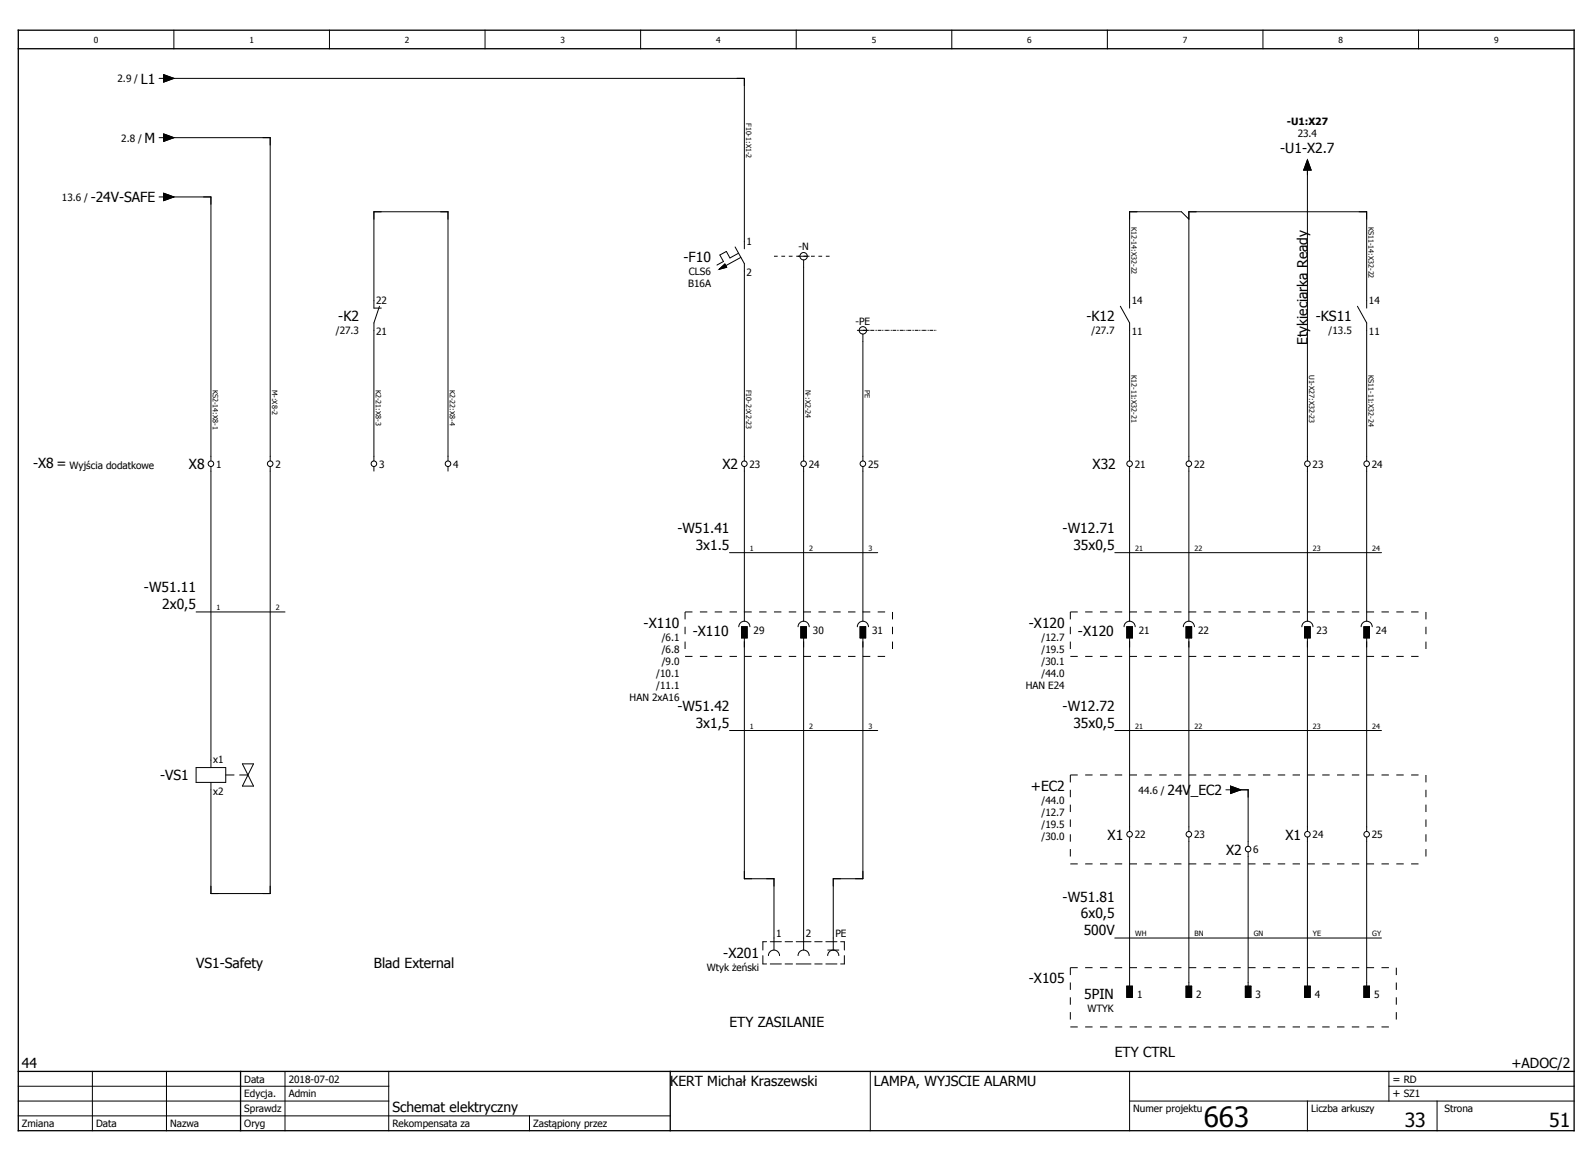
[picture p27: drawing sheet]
<svg xmlns="http://www.w3.org/2000/svg" width="430mm" height="310mm" viewBox="0 0 430 310" stroke-linecap="round" stroke-linejoin="round" font-family="sans-serif">
<defs><g id="words">
<text font-size="7.5" x="324.9" y="304.2">663</text>
<g font-size="5.3">
<text x="379.2" y="304.2">33</text>
<text x="418.2" y="304.2">51</text>
</g>
<g font-size="3.7">
<text x="38" y="22.6">L1</text>
<text x="39" y="38.6">M</text>
<text x="345.6" y="41.4">-U1-X2.7</text>
<text x="24.5" y="54.6">-24V-SAFE</text>
<text x="184.5" y="70.6">-F10</text>
<text x="91.3" y="86.6">-K2</text>
<text x="293.3" y="86.6">-K12</text>
<text x="355.2" y="86.6">-KS11</text>
<text x="352.9" y="93.2" transform="rotate(-90 352.9 93.2)">Etykieciarka Ready</text>
<text x="8.9" y="126.4">-X8 =</text>
<text x="51" y="126.6">X8</text>
<text x="195" y="126.6">X2</text>
<text x="295" y="126.6">X32</text>
<text x="182.9" y="143.9">-W51.41</text>
<text x="286.9" y="143.9">-W12.71</text>
<text x="187.8" y="148.4">3x1.5</text>
<text x="289.8" y="148.4">35x0,5</text>
<text x="38.9" y="159.9">-W51.11</text>
<text x="43.8" y="164.4">2x0,5</text>
<text x="173.8" y="169.4">-X110</text>
<text x="187" y="171.6">-X110</text>
<text x="277.8" y="169.4">-X120</text>
<text x="291" y="171.6">-X120</text>
<text x="182.9" y="191.9">-W51.42</text>
<text x="286.9" y="191.9">-W12.72</text>
<text x="187.8" y="196.4">3x1,5</text>
<text x="289.8" y="196.4">35x0,5</text>
<text x="43.2" y="210.6">-VS1</text>
<text x="278.3" y="213.4">+EC2</text>
<text x="315.2" y="214.6">24V_EC2</text>
<text x="299" y="226.6">X1</text>
<text x="347" y="226.6">X1</text>
<text x="331" y="230.6">X2</text>
<text x="286.9" y="243.3">-W51.81</text>
<text x="291.8" y="247.9">6x0,5</text>
<text x="292.6" y="252.4">500V</text>
<text x="52.9" y="261.2">VS1-Safety</text>
<text x="100.9" y="261.2">Blad External</text>
<text x="195.3" y="258.6">-X201</text>
<text x="277.8" y="265.4">-X105</text>
<text x="292.7" y="269.6">5PIN</text>
<text x="196.9" y="277.2">ETY ZASILANIE</text>
<text x="300.9" y="285.2">ETY CTRL</text>
<text x="5.9" y="288.2">44</text>
<text x="180.9" y="293.2">KERT Michał Kraszewski</text>
<text x="235.9" y="293.2">LAMPA, WYJSCIE ALARMU</text>
<text x="408" y="288.2">+ADOC/2</text>
<text x="105.9" y="300.2">Schemat elektryczny</text>
</g>
<g font-size="3">
<text x="375.9" y="292.2">= RD</text>
<text x="375.9" y="296.2">+ SZ1</text>
</g>
<g font-size="2.7">
<text x="31.7" y="22.2">2.9 /</text>
<text x="347.4" y="33.8">-U1:X27</text>
<text x="32.8" y="38.2">2.8 /</text>
<text x="350.3" y="37.1">23.4</text>
<text x="16.7" y="54.2">13.6 /</text>
<text x="201.5" y="66">1</text>
<text x="215.5" y="67.6">-N</text>
<text x="185.8" y="77.4">B16A</text>
<text x="186" y="74.1">CLS6</text>
<text x="201.5" y="74.4">2</text>
<text x="101.5" y="82">22</text>
<text x="305.5" y="82">14</text>
<text x="369.5" y="82">14</text>
<text x="230.9" y="87.6">-PE</text>
<text x="90.7" y="90.1">/27.3</text>
<text x="101.5" y="90.4">21</text>
<text x="294.7" y="90.1">/27.7</text>
<text x="305.5" y="90.4">11</text>
<text x="358.7" y="90.1">/13.5</text>
<text x="369.5" y="90.4">11</text>
<text x="18.8" y="126.6">Wyjścia dodatkowe</text>
<text x="58.3" y="126.2">1</text>
<text x="74.3" y="126.2">2</text>
<text x="102.3" y="126.2">3</text>
<text x="122.3" y="126.2">4</text>
<text x="202.3" y="126.2">23</text>
<text x="218.3" y="126.2">24</text>
<text x="234.3" y="126.2">25</text>
<text x="306.3" y="126.2">21</text>
<text x="322.3" y="126.2">22</text>
<text x="354.3" y="126.2">23</text>
<text x="370.3" y="126.2">24</text>
<text x="178.6" y="172.9">/6.1</text>
<text x="203.4" y="171.2">29</text>
<text x="219.4" y="171.2">30</text>
<text x="235.4" y="171.2">31</text>
<text x="281.2" y="172.9">/12.7</text>
<text x="307.4" y="171.2">21</text>
<text x="323.4" y="171.2">22</text>
<text x="355.4" y="171.2">23</text>
<text x="371.4" y="171.2">24</text>
<text x="178.6" y="176.1">/6.8</text>
<text x="178.6" y="179.4">/9.0</text>
<text x="281.2" y="176.1">/19.5</text>
<text x="281.2" y="179.4">/30.1</text>
<text x="177.2" y="182.6">/10.1</text>
<text x="177.2" y="185.9">/11.1</text>
<text x="276.9" y="185.9">HAN E24</text>
<text x="281.2" y="182.6">/44.0</text>
<text x="170" y="189.2">HAN 2xA16</text>
<text x="57.5" y="206">x1</text>
<text x="57.5" y="214.4">x2</text>
<text x="307.4" y="214.2">44.6 /</text>
<text x="281.2" y="216.9">/44.0</text>
<text x="281.2" y="220.1">/12.7</text>
<text x="281.2" y="223.4">/19.5</text>
<text x="281.2" y="226.6">/30.0</text>
<text x="306.3" y="226.2">22</text>
<text x="322.3" y="226.2">23</text>
<text x="354.3" y="226.2">24</text>
<text x="370.3" y="226.2">25</text>
<text x="338.3" y="230.2">6</text>
<text x="209.5" y="253">1</text>
<text x="217.5" y="253">2</text>
<text x="225.5" y="253">PE</text>
<text x="190.8" y="262.1">Wtyk żeński</text>
<text x="306.9" y="269.2">1</text>
<text x="322.9" y="269.2">2</text>
<text x="338.9" y="269.2">3</text>
<text x="354.9" y="269.2">4</text>
<text x="370.9" y="269.2">5</text>
<text x="293.5" y="273.1">WTYK</text>
<text x="65.9" y="292.2">Data</text>
<text x="77.9" y="292.2">2018-07-02</text>
<text x="65.9" y="296.2">Edycja.</text>
<text x="77.9" y="296.2">Admin</text>
<text x="5.9" y="304.2">Zmiana</text>
<text x="25.9" y="304.2">Data</text>
<text x="45.9" y="304.2">Nazwa</text>
<text x="65.9" y="304.2">Oryg</text>
<text x="65.9" y="300.2">Sprawdz</text>
<text x="105.9" y="304.2">Rekompensata za</text>
<text x="143.9" y="304.2">Zastąpiony przez</text>
<text x="305.9" y="300.2">Numer projektu</text>
<text x="353.9" y="300.2">Liczba arkuszy</text>
<text x="389.9" y="300.2">Strona</text>
</g>
<g font-size="2.3">
<text x="25.3" y="11.7">0</text>
<text x="67.3" y="11.7">1</text>
<text x="109.3" y="11.7">2</text>
<text x="151.3" y="11.7">3</text>
<text x="193.3" y="11.7">4</text>
<text x="235.3" y="11.7">5</text>
<text x="277.3" y="11.7">6</text>
<text x="319.3" y="11.7">7</text>
<text x="361.3" y="11.7">8</text>
<text x="403.3" y="11.7">9</text>
</g>
<g font-size="2">
<text x="201.4" y="33.2" transform="rotate(90 201.4 33.2)">F10-1:X1-2</text>
<text x="305.4" y="61.2" transform="rotate(90 305.4 61.2)">K12-14:X32-22</text>
<text x="369.4" y="61.2" transform="rotate(90 369.4 61.2)">KS11-14:X32-22</text>
<text x="305.4" y="101.2" transform="rotate(90 305.4 101.2)">K12-11:X32-21</text>
<text x="353.4" y="101.2" transform="rotate(90 353.4 101.2)">U1-X27:X32-23</text>
<text x="369.4" y="101.2" transform="rotate(90 369.4 101.2)">KS11-11:X32-24</text>
<text x="57.4" y="105.2" transform="rotate(90 57.4 105.2)">KS2-14:X8-1</text>
<text x="73.4" y="105.2" transform="rotate(90 73.4 105.2)">M-:X8-2</text>
<text x="101.4" y="105.2" transform="rotate(90 101.4 105.2)">K2-21:X8-3</text>
<text x="121.4" y="105.2" transform="rotate(90 121.4 105.2)">K2-22:X8-4</text>
<text x="201.4" y="105.2" transform="rotate(90 201.4 105.2)">F10-2:X2-23</text>
<text x="217.4" y="105.2" transform="rotate(90 217.4 105.2)">N-:X2-24</text>
<text x="233.4" y="105.2" transform="rotate(90 233.4 105.2)">PE</text>
<text x="202.4" y="148.7">1</text>
<text x="218.4" y="148.7">2</text>
<text x="234.4" y="148.7">3</text>
<text x="306.4" y="148.7">21</text>
<text x="322.4" y="148.7">22</text>
<text x="354.4" y="148.7">23</text>
<text x="370.4" y="148.7">24</text>
<text x="58.4" y="164.7">1</text>
<text x="74.4" y="164.7">2</text>
<text x="202.4" y="196.7">1</text>
<text x="218.4" y="196.7">2</text>
<text x="234.4" y="196.7">3</text>
<text x="306.4" y="196.7">21</text>
<text x="322.4" y="196.7">22</text>
<text x="354.4" y="196.7">23</text>
<text x="370.4" y="196.7">24</text>
<text x="306.4" y="252.7">WH</text>
<text x="322.4" y="252.7">BN</text>
<text x="338.4" y="252.7">GN</text>
<text x="354.4" y="252.7">YE</text>
<text x="370.4" y="252.7">GY</text>
</g>
</g></defs>
<g fill="none" stroke="#000" stroke-width=".27">
<path d="M46.9 8.2v5M88.9 8.2v5M130.9 8.2v5M172.9 8.2v5M214.9 8.2v5M256.9 8.2v5M298.9 8.2v5M340.9 8.2v5M382.9 8.2v5M42.9 21.2h1.3M42.9 37.2h1.3M44.2 36.2l2.7 1-2.7 1z"/>
<path d="M44.2 20.2l2.7 1-2.7 1zM44.9 37.2h28v87.2M44.9 21.2h156v46M42.9 53.2h1.3M44.2 52.2l2.7 1-2.7 1zM44.9 53.2h12v71.2M320.9 59.2l-2-2h-14v26M352.9 45.9v78.5M352.9 43.2l1 2.7h-2zM194.2 72.7l1.5-1.4 .5 .8zM198.4 66.7l2.5 4.5v53.2M199.4 68.3l-2.4 1.3-.9-1.7-1.8 .9 1 1.8-1.8 .9"/>
<path d="M200 69.5l-4.1 2.2M215.4 69.2h3M216.9 70.2v54.2M102.4 82.7l-1.5 4.5v37.2M102.9 83.2h-2v-26h20v67.2M231.4 89.2h3M232.9 90.2v34.2M302.4 82.7l2.5 4.5v37.2M366.4 82.7l2.5 4.5v37.2M368.9 83.2v-26h-48v67.2M56.9 125.9v81.3M72.9 125.9v115.3h-16v-30"/>
<path d="M100.9 125.9v1.3M120.9 125.9v1.3M200.9 125.9v41.8M216.9 125.9v41.8M232.9 125.9v41.8M304.9 125.9v41.8M320.9 125.9v41.8M352.9 125.9v41.8M368.9 125.9v41.8M196.9 149.2h40M300.9 149.2h72M52.9 165.2h24"/>
<path d="M199.4 169.2a1.5 1.5 0 0 1 1.5-1.5 1.5 1.5 0 0 1 1.5 1.5M200.2 169.2h1.5v3h-1.5zM200.9 172.2v65h8v19.2M215.4 169.2a1.5 1.5 0 0 1 1.5-1.5 1.5 1.5 0 0 1 1.5 1.5M216.2 169.2h1.5v3h-1.5zM216.9 172.2v84.2M231.4 169.2a1.5 1.5 0 0 1 1.5-1.5 1.5 1.5 0 0 1 1.5 1.5M232.2 169.2h1.5v3h-1.5zM232.9 172.2v65h-8v19.2M303.4 169.2a1.5 1.5 0 0 1 1.5-1.5 1.5 1.5 0 0 1 1.5 1.5M304.2 169.2h1.5v3h-1.5zM304.9 172.2v52.2"/>
<path d="M319.4 169.2a1.5 1.5 0 0 1 1.5-1.5 1.5 1.5 0 0 1 1.5 1.5M320.2 169.2h1.5v3h-1.5zM320.9 172.2v52.2M351.4 169.2a1.5 1.5 0 0 1 1.5-1.5 1.5 1.5 0 0 1 1.5 1.5M352.2 169.2h1.5v3h-1.5zM352.9 172.2v52.2M367.4 169.2a1.5 1.5 0 0 1 1.5-1.5 1.5 1.5 0 0 1 1.5 1.5M368.2 169.2h1.5v3h-1.5zM368.9 172.2v52.2M196.9 197.2h40M300.9 197.2h72M52.9 207.2h8v4h-8z"/>
<path d="M60.9 209.2h2.3M64.7 209.2h2.2M65.4 206.2h3l-3 6h3zM330.9 213.2h1.3M332.2 212.2l2.7 1-2.7 1zM332.9 213.2h4v15.2M304.9 225.9v40.3M320.9 225.9v40.3M336.9 229.9v36.3M352.9 225.9v40.3M368.9 225.9v40.3M205.9 257.9v2.3h1"/>
<path d="M206.9 254.2h-1v2.2M207.4 257.9a1.5 1.5 0 0 1 1.5-1.5 1.5 1.5 0 0 1 1.5 1.5M207.9 254.2h3M211.9 254.2h2M214.9 254.2h4M215.4 257.9a1.5 1.5 0 0 1 1.5-1.5 1.5 1.5 0 0 1 1.5 1.5M219.9 254.2h2M222.9 254.2h3M223.4 257.9a1.5 1.5 0 0 1 1.5-1.5 1.5 1.5 0 0 1 1.5 1.5M223.4 256.4h3M226.9 254.2h1v2.2M227.9 257.9v2.3h-1"/>
<path d="M300.9 253.2h72M207.9 260.2h3M211.9 260.2h2M214.9 260.2h4M219.9 260.2h2M222.9 260.2h3M304.2 266.2h1.5v3h-1.5zM320.2 266.2h1.5v3h-1.5zM336.2 266.2h1.5v3h-1.5zM352.2 266.2h1.5v3h-1.5zM368.2 266.2h1.5v3h-1.5zM4.9 297.2h100"/>
<path d="M4.9 293.2h100M24.9 289.2v16M44.9 289.2v16M76.9 289.2v16M104.9 289.2v16M234.9 289.2v16M304.9 297.2h120M304.9 289.2v16M352.9 297.2v8M374.9 293.2h50M374.9 289.2v8M387.9 297.2v8"/>
<path d="M4.9 301.2h176M142.9 301.2v4"/>
<circle cx="216.9" cy="69.2" r="1"/>
<circle cx="232.9" cy="89.2" r="1"/>
<circle cx="56.9" cy="125.2" r=".75"/>
<circle cx="72.9" cy="125.2" r=".75"/>
<circle cx="100.9" cy="125.2" r=".75"/>
<circle cx="120.9" cy="125.2" r=".75"/>
<circle cx="200.9" cy="125.2" r=".75"/>
<circle cx="216.9" cy="125.2" r=".75"/>
<circle cx="232.9" cy="125.2" r=".75"/>
<circle cx="304.9" cy="125.2" r=".75"/>
<circle cx="320.9" cy="125.2" r=".75"/>
<circle cx="352.9" cy="125.2" r=".75"/>
<circle cx="368.9" cy="125.2" r=".75"/>
<circle cx="304.9" cy="225.2" r=".75"/>
<circle cx="320.9" cy="225.2" r=".75"/>
<circle cx="336.9" cy="229.2" r=".75"/>
<circle cx="352.9" cy="225.2" r=".75"/>
<circle cx="368.9" cy="225.2" r=".75"/>
</g>
<path d="M4.9 13.2h420M4.9 8.2h420v297h-420zM4.9 289.2h420M64.9 289.2v16M180.9 289.2v16" fill="none" stroke="#000" stroke-width=".35"/>
<path d="M208.9 69.2h16" fill="none" stroke="#000" stroke-width=".27" stroke-dasharray="1 1" stroke-linecap="butt"/>
<path d="M232.9 89.2h20" fill="none" stroke="#000" stroke-width=".27" stroke-dasharray="1 .2 .2 .2 .2 .2" stroke-linecap="butt"/>
<g fill="#000" stroke="#000" stroke-width=".27">
<path d="M44.2 36.2l2.7 1-2.7 1zM44.2 20.2l2.7 1-2.7 1zM44.2 52.2l2.7 1-2.7 1zM352.9 43.2l1 2.7h-2zM194.2 72.7l1.5-1.4 .5 .8zM200.2 169.2h1.5v3h-1.5zM216.2 169.2h1.5v3h-1.5zM232.2 169.2h1.5v3h-1.5zM304.2 169.2h1.5v3h-1.5zM320.2 169.2h1.5v3h-1.5zM352.2 169.2h1.5v3h-1.5zM368.2 169.2h1.5v3h-1.5z"/>
<path d="M332.2 212.2l2.7 1-2.7 1zM304.2 266.2h1.5v3h-1.5zM320.2 266.2h1.5v3h-1.5zM336.2 266.2h1.5v3h-1.5zM352.2 266.2h1.5v3h-1.5zM368.2 266.2h1.5v3h-1.5z"/>
</g>
<g fill="none" stroke="#000" stroke-width=".27" stroke-dasharray="2 2" stroke-linecap="butt">
<path d="M184.9 177.2h56M184.9 165.2h56M184.9 165.2v12M240.9 165.2v12M288.9 177.2h96M288.9 165.2h96M288.9 165.2v12M384.9 165.2v12M288.9 209.2h96M288.9 209.2v24M384.9 209.2v24M288.9 233.2h96"/>
<path d="M288.9 277.2h88M288.9 261.2h88M288.9 261.2v16M376.9 261.2v16"/>
</g>
<use href="#words"/>
</svg>
